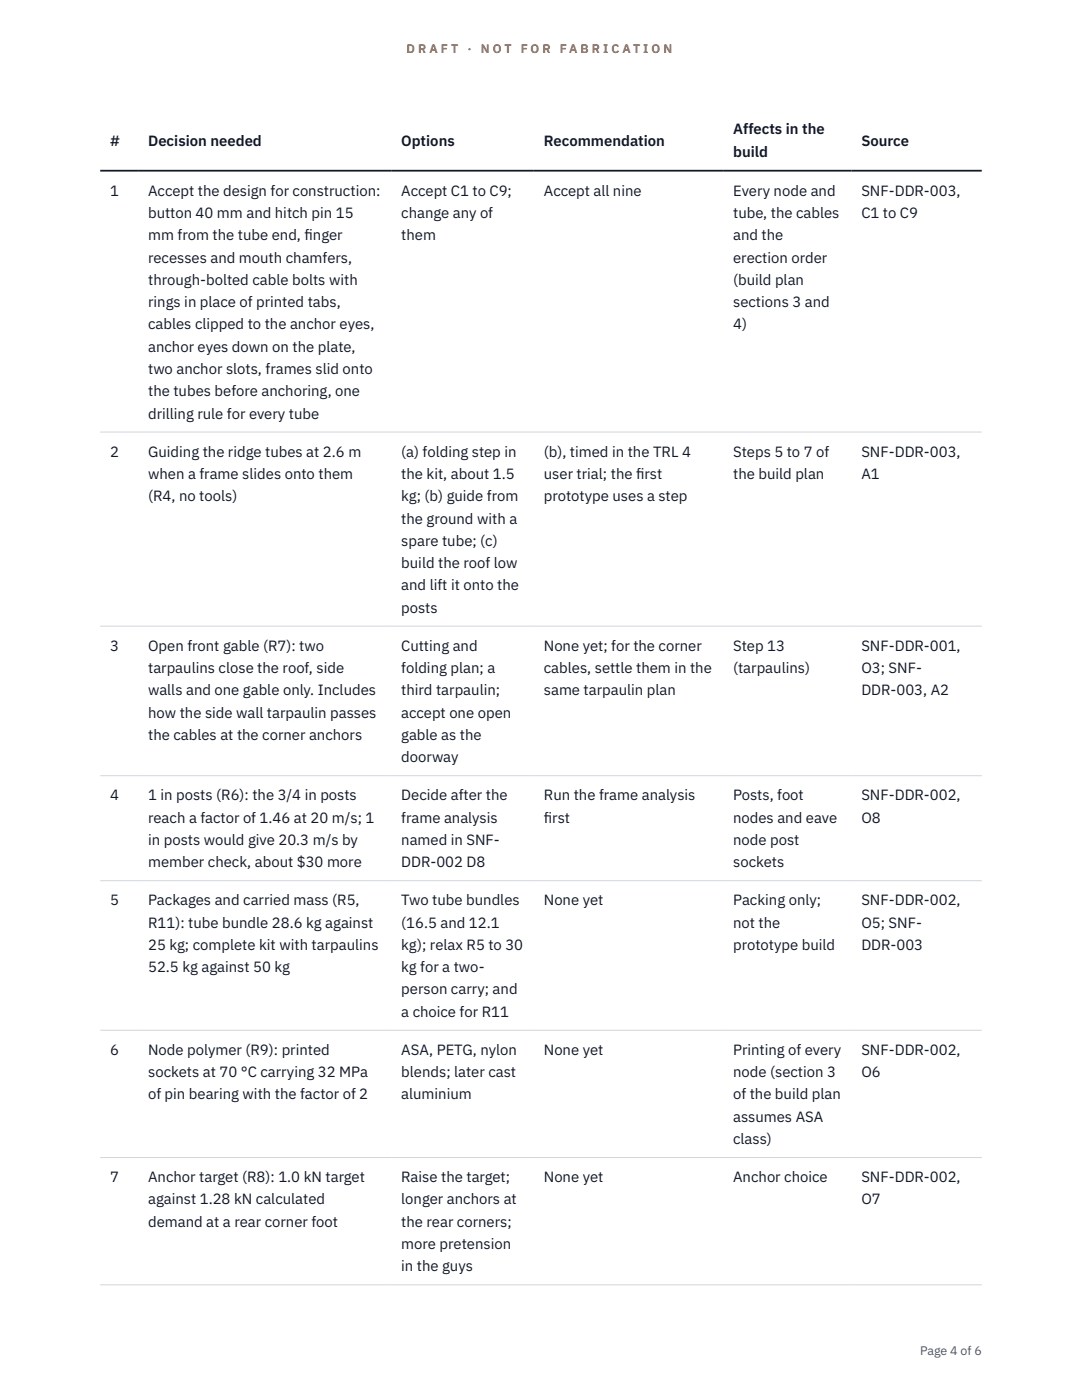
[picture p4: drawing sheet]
<svg xmlns="http://www.w3.org/2000/svg" width="216mm" height="279mm" viewBox="0 0 216 279" stroke-linecap="round" stroke-linejoin="round" font-family="sans-serif">
<defs><g id="words">
<g font-size="3" fill="#111827">
<text x="22" y="29.1">#</text>
<text x="29.6" y="29.1">Decision needed</text>
<text x="80.1" y="29.1">Options</text>
<text x="108.5" y="29.1">Recommendation</text>
<text x="146.3" y="26.8">Affects in the</text>
<text x="171.9" y="29.1">Source</text>
<text x="146.3" y="31.3">build</text>
<text x="22" y="39.1">1</text>
<text x="29.6" y="39.1">Accept the design for construction:</text>
<text x="80.1" y="39.1">Accept C1 to C9;</text>
<text x="108.5" y="39.1">Accept all nine</text>
<text x="146.3" y="39.1">Every node and</text>
<text x="171.9" y="39.1">SNF-DDR-003,</text>
<text x="29.6" y="43.5">button 40 mm and hitch pin 15</text>
<text x="29.6" y="48">mm from the tube end, f</text>
<text x="60.8" y="48">inger</text>
<text x="80.1" y="43.5">change any of</text>
<text x="80.1" y="48">them</text>
<text x="146.3" y="43.5">tube, the cables</text>
<text x="146.3" y="48">and the</text>
<text x="171.9" y="43.5">C1 to C9</text>
<text x="29.6" y="52.4">recesses and mouth chamfers,</text>
<text x="146.3" y="52.4">erection order</text>
<text x="29.6" y="56.9">through-bolted cable bolts with</text>
<text x="146.3" y="56.9">(build plan</text>
<text x="29.6" y="61.3">rings in place of printed tabs,</text>
<text x="29.6" y="65.7">cables clipped to the anchor eyes,</text>
<text x="146.3" y="61.3">sections 3 and</text>
<text x="146.3" y="65.7">4)</text>
<text x="29.6" y="70.2">anchor eyes down on the plate,</text>
<text x="29.6" y="74.6">two anchor slots, frames slid onto</text>
<text x="29.6" y="79.1">the tubes before anchoring, one</text>
<text x="29.6" y="83.5">drilling rule for every tube</text>
<text x="22" y="91.1">2</text>
<text x="29.6" y="91.1">Guiding the ridge tubes at 2.6 m</text>
<text x="29.6" y="95.6">when a frame slides onto them</text>
<text x="80.1" y="91.1">(a) folding step in</text>
<text x="80.1" y="95.6">the kit, about 1.5</text>
<text x="108.5" y="91.1">(b), timed in the TRL 4</text>
<text x="108.5" y="95.6">user trial; the f</text>
<text x="126.9" y="95.6">irst</text>
<text x="146.3" y="91.1">Steps 5 to 7 of</text>
<text x="146.3" y="95.6">the build plan</text>
<text x="171.9" y="91.1">SNF-DDR-003,</text>
<text x="171.9" y="95.6">A1</text>
<text x="29.6" y="100">(R4, no tools)</text>
<text x="80.1" y="100">kg; (b) guide from</text>
<text x="108.5" y="100">prototype uses a step</text>
<text x="80.1" y="104.5">the ground with a</text>
<text x="80.1" y="108.9">spare tube; (c)</text>
<text x="80.1" y="113.4">build the roof low</text>
<text x="80.1" y="117.8">and lift it onto the</text>
<text x="80.1" y="122.3">posts</text>
<text x="22" y="129.9">3</text>
<text x="29.6" y="129.9">Open front gable (R7): two</text>
<text x="80.1" y="129.9">Cutting and</text>
<text x="108.5" y="129.9">None yet; for the corner</text>
<text x="146.3" y="129.9">Step 13</text>
<text x="171.9" y="129.9">SNF-DDR-001,</text>
<text x="29.6" y="134.3">tarpaulins close the roof, side</text>
<text x="80.1" y="134.3">folding plan; a</text>
<text x="108.5" y="134.3">cables, settle them in the</text>
<text x="146.3" y="134.3">(tarpaulins)</text>
<text x="171.9" y="134.3">O3; SNF-</text>
<text x="29.6" y="138.8">walls and one gable only. Includes</text>
<text x="29.6" y="143.2">how the side wall tarpaulin passes</text>
<text x="80.1" y="138.8">third tarpaulin;</text>
<text x="80.1" y="143.2">accept one open</text>
<text x="108.5" y="138.8">same tarpaulin plan</text>
<text x="171.9" y="138.8">DDR-003, A2</text>
<text x="29.6" y="147.7">the cables at the corner anchors</text>
<text x="80.1" y="147.7">gable as the</text>
<text x="80.1" y="152.1">doorway</text>
<text x="22" y="159.7">4</text>
<text x="29.6" y="159.7">1 in posts (R6): the 3/4 in posts</text>
<text x="80.1" y="159.7">Decide after the</text>
<text x="108.5" y="159.7">Run the frame analysis</text>
<text x="146.3" y="159.7">Posts, foot</text>
<text x="171.9" y="159.7">SNF-DDR-002,</text>
<text x="29.6" y="164.2">reach a factor of 1.46 at 20 m/s; 1</text>
<text x="80.1" y="164.2">frame analysis</text>
<text x="108.5" y="164.2">f</text>
<text x="108.5" y="164.2">irst</text>
<text x="146.3" y="164.2">nodes and eave</text>
<text x="171.9" y="164.2">O8</text>
<text x="29.6" y="168.6">in posts would give 20.3 m/s by</text>
<text x="29.6" y="173.1">member check, about $30 more</text>
<text x="80.1" y="168.6">named in SNF-</text>
<text x="80.1" y="173.1">DDR-002 D8</text>
<text x="146.3" y="168.6">node post</text>
<text x="146.3" y="173.1">sockets</text>
<text x="22" y="180.7">5</text>
<text x="29.6" y="180.7">Packages and carried mass (R5,</text>
<text x="29.6" y="185.1">R11): tube bundle 28.6 kg against</text>
<text x="80.1" y="180.7">Two tube bundles</text>
<text x="80.1" y="185.1">(16.5 and 12.1</text>
<text x="108.5" y="180.7">None yet</text>
<text x="146.3" y="180.7">Packing only;</text>
<text x="146.3" y="185.1">not the</text>
<text x="171.9" y="180.7">SNF-DDR-002,</text>
<text x="171.9" y="185.1">O5; SNF-</text>
<text x="29.6" y="189.6">25 kg; complete kit with tarpaulins</text>
<text x="80.1" y="189.6">kg); relax R5 to 30</text>
<text x="146.3" y="189.6">prototype build</text>
<text x="171.9" y="189.6">DDR-003</text>
<text x="29.6" y="194">52.5 kg against 50 kg</text>
<text x="80.1" y="194">kg for a two-</text>
<text x="80.1" y="198.5">person carry; and</text>
<text x="80.1" y="202.9">a choice for R11</text>
<text x="22" y="210.5">6</text>
<text x="29.6" y="210.5">Node polymer (R9): printed</text>
<text x="29.6" y="215">sockets at 70 °C carrying 32 MPa</text>
<text x="80.1" y="210.5">ASA, PETG, nylon</text>
<text x="80.1" y="215">blends; later cast</text>
<text x="108.5" y="210.5">None yet</text>
<text x="146.3" y="210.5">Printing of every</text>
<text x="146.3" y="215">node (section 3</text>
<text x="171.9" y="210.5">SNF-DDR-002,</text>
<text x="171.9" y="215">O6</text>
<text x="29.6" y="219.4">of pin bearing with the factor of 2</text>
<text x="80.1" y="219.4">aluminium</text>
<text x="146.3" y="219.4">of the build plan</text>
<text x="146.3" y="223.9">assumes ASA</text>
<text x="146.3" y="228.3">class)</text>
<text x="22" y="235.9">7</text>
<text x="29.6" y="235.9">Anchor target (R8): 1.0 kN target</text>
<text x="80.1" y="235.9">Raise the target;</text>
<text x="108.5" y="235.9">None yet</text>
<text x="146.3" y="235.9">Anchor choice</text>
<text x="171.9" y="235.9">SNF-DDR-002,</text>
<text x="29.6" y="240.4">against 1.28 kN calculated</text>
<text x="29.6" y="244.8">demand at a rear corner foot</text>
<text x="80.1" y="240.4">longer anchors at</text>
<text x="80.1" y="244.8">the rear corners;</text>
<text x="171.9" y="240.4">O7</text>
<text x="80.1" y="249.3">more pretension</text>
<text x="80.1" y="253.7">in the guys</text>
</g>
<g font-size="2.5" fill="#b45309">
<text x="81.1" y="10.5">D R A F T</text>
<text x="93.3" y="10.5">·</text>
<text x="95.9" y="10.5">N O T</text>
<text x="103.9" y="10.5">F O R</text>
<text x="111.7" y="10.5">F A B R I C A T I O N</text>
</g>
<text font-size="2.5" fill="#4b5563" x="183.6" y="270.3">Page 4 of 6</text>
</g></defs>
<path d="M20 86.2h175.9M20 125h175.9M20 154.8h175.9M20 175.8h175.9M20 205.6h175.9M20 231h175.9M20 256.4h175.9" fill="none" stroke="#d1d5db" stroke-width=".2"/>
<path d="M20 34.1h175.9" fill="none" stroke="#111827" stroke-width=".35"/>
<use href="#words"/>
</svg>
